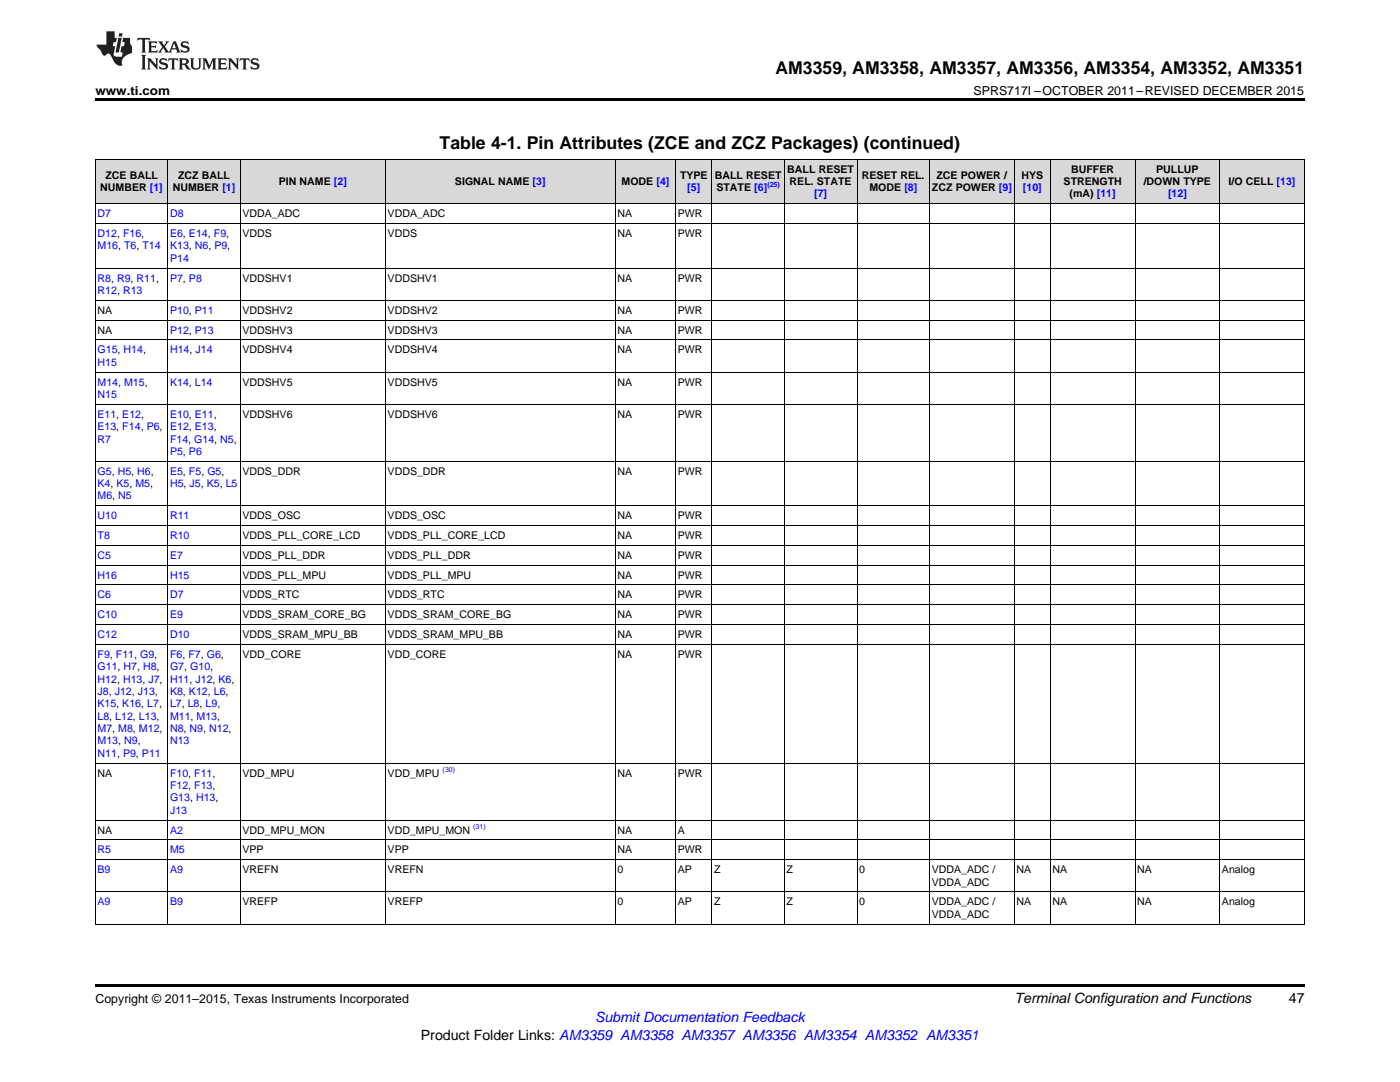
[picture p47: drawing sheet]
<svg xmlns="http://www.w3.org/2000/svg" width="279mm" height="216mm" viewBox="0 0 279 216" stroke-linecap="round" stroke-linejoin="round" font-family="sans-serif">
<defs><g id="words">
<g font-size="3.5">
<text x="154.8" y="14.8">AM3359, AM3358, AM3357, AM3356, AM3354, AM3352, AM3351</text>
<text x="87.7" y="29.7">Table 4-1. Pin Attributes (ZCE and ZCZ Packages) (continued)</text>
</g>
<text font-size="2.8" fill="#00f" x="118.7" y="203.9">Submit Documentation Feedback</text>
<g font-size="2.8">
<text x="202.5" y="200.1">Terminal Configuration and Functions</text>
<text x="257.2" y="200.1">47</text>
<text x="84" y="207.4">Product Folder Links: AM3359 AM3358 AM3357 AM3356 AM3354 AM3352 AM3351</text>
</g>
<g font-size="2.5">
<text x="19" y="19">www.ti.com</text>
<text x="194.3" y="19">SPRS717I –OCTOBER 2011–REVISED DECEMBER 2015</text>
<text x="19" y="200.1">Copyright © 2011–2015, Texas Instruments Incorporated</text>
</g>
<g font-size="2.1">
<text x="21" y="35.7">ZCE BALL</text>
<text x="35.5" y="35.7">ZCZ BALL</text>
<text x="135.7" y="35.7">TYPE</text>
<text x="142.7" y="35.7">BALL RESET</text>
<text x="157.1" y="34.5">BALL RESET</text>
<text x="172" y="35.7">RESET REL.</text>
<text x="186.9" y="35.7">ZCE POWER /</text>
<text x="203.8" y="35.7">HYS</text>
<text x="213.8" y="34.5">BUFFER</text>
<text x="230.8" y="34.5">PULLUP</text>
<text x="20" y="38.2">NUMBER [1]</text>
<text x="34.5" y="38.2">NUMBER [1]</text>
<text x="55.6" y="36.9">PIN NAME [2]</text>
<text x="90.8" y="36.9">SIGNAL NAME [3]</text>
<text x="124" y="36.9">MODE [4]</text>
<text x="143" y="38.2">STATE [6]</text>
<text x="157.6" y="36.9">REL. STATE</text>
<text x="173.5" y="38.2">MODE [8]</text>
<text x="186" y="38.2">ZCZ POWER [9]</text>
<text x="212.3" y="36.9">STRENGTH</text>
<text x="213.5" y="39.4">(mA) [11]</text>
<text x="228.2" y="36.9">/DOWN TYPE</text>
<text x="245.2" y="36.9">I/O CELL [13]</text>
<text x="48.4" y="43.4">VDDA_ADC</text>
<text x="48.4" y="47.3">VDDS</text>
<text x="77.4" y="43.4">VDDA_ADC</text>
<text x="77.4" y="47.3">VDDS</text>
<text x="123.2" y="43.4">NA</text>
<text x="123.2" y="47.3">NA</text>
<text x="135.3" y="43.4">PWR</text>
<text x="135.3" y="47.3">PWR</text>
<text x="48.4" y="56.2">VDDSHV1</text>
<text x="77.4" y="56.2">VDDSHV1</text>
<text x="123.2" y="56.2">NA</text>
<text x="135.3" y="56.2">PWR</text>
<text x="19.5" y="62.6">NA</text>
<text x="48.4" y="62.6">VDDSHV2</text>
<text x="77.4" y="62.6">VDDSHV2</text>
<text x="123.2" y="62.6">NA</text>
<text x="135.3" y="62.6">PWR</text>
<text x="19.5" y="66.6">NA</text>
<text x="48.4" y="66.6">VDDSHV3</text>
<text x="48.4" y="70.5">VDDSHV4</text>
<text x="77.4" y="66.6">VDDSHV3</text>
<text x="77.4" y="70.5">VDDSHV4</text>
<text x="123.2" y="66.6">NA</text>
<text x="123.2" y="70.5">NA</text>
<text x="135.3" y="66.6">PWR</text>
<text x="135.3" y="70.5">PWR</text>
<text x="48.4" y="76.9">VDDSHV5</text>
<text x="77.4" y="76.9">VDDSHV5</text>
<text x="123.2" y="76.9">NA</text>
<text x="135.3" y="76.9">PWR</text>
<text x="48.4" y="83.4">VDDSHV6</text>
<text x="77.4" y="83.4">VDDSHV6</text>
<text x="123.2" y="83.4">NA</text>
<text x="135.3" y="83.4">PWR</text>
<text x="48.4" y="94.7">VDDS_DDR</text>
<text x="77.4" y="94.7">VDDS_DDR</text>
<text x="123.2" y="94.7">NA</text>
<text x="135.3" y="94.7">PWR</text>
<text x="48.4" y="103.6">VDDS_OSC</text>
<text x="48.4" y="107.6">VDDS_PLL_CORE_LCD</text>
<text x="77.4" y="103.6">VDDS_OSC</text>
<text x="77.4" y="107.6">VDDS_PLL_CORE_LCD</text>
<text x="123.2" y="103.6">NA</text>
<text x="123.2" y="107.6">NA</text>
<text x="135.3" y="103.6">PWR</text>
<text x="135.3" y="107.6">PWR</text>
<text x="48.4" y="111.5">VDDS_PLL_DDR</text>
<text x="77.4" y="111.5">VDDS_PLL_DDR</text>
<text x="123.2" y="111.5">NA</text>
<text x="135.3" y="111.5">PWR</text>
<text x="48.4" y="115.5">VDDS_PLL_MPU</text>
<text x="48.4" y="119.4">VDDS_RTC</text>
<text x="77.4" y="115.5">VDDS_PLL_MPU</text>
<text x="77.4" y="119.4">VDDS_RTC</text>
<text x="123.2" y="115.5">NA</text>
<text x="123.2" y="119.4">NA</text>
<text x="135.3" y="115.5">PWR</text>
<text x="135.3" y="119.4">PWR</text>
<text x="48.4" y="123.4">VDDS_SRAM_CORE_BG</text>
<text x="77.4" y="123.4">VDDS_SRAM_CORE_BG</text>
<text x="123.2" y="123.4">NA</text>
<text x="135.3" y="123.4">PWR</text>
<text x="48.4" y="127.3">VDDS_SRAM_MPU_BB</text>
<text x="48.4" y="131.3">VDD_CORE</text>
<text x="77.4" y="127.3">VDDS_SRAM_MPU_BB</text>
<text x="77.4" y="131.3">VDD_CORE</text>
<text x="123.2" y="127.3">NA</text>
<text x="123.2" y="131.3">NA</text>
<text x="135.3" y="127.3">PWR</text>
<text x="135.3" y="131.3">PWR</text>
<text x="19.5" y="155">NA</text>
<text x="48.4" y="155">VDD_MPU</text>
<text x="77.4" y="155">VDD_MPU</text>
<text x="123.2" y="155">NA</text>
<text x="135.3" y="155">PWR</text>
<text x="19.5" y="166.3">NA</text>
<text x="48.4" y="166.3">VDD_MPU_MON</text>
<text x="77.4" y="166.3">VDD_MPU_MON</text>
<text x="123.2" y="166.3">NA</text>
<text x="135.3" y="166.3">A</text>
<text x="48.4" y="170.3">VPP</text>
<text x="77.4" y="170.3">VPP</text>
<text x="123.2" y="170.3">NA</text>
<text x="135.3" y="170.3">PWR</text>
<text x="48.4" y="174.2">VREFN</text>
<text x="77.4" y="174.2">VREFN</text>
<text x="123.2" y="174.2">0</text>
<text x="135.3" y="174.2">AP</text>
<text x="142.5" y="174.2">Z</text>
<text x="157" y="174.2">Z</text>
<text x="171.5" y="174.2">0</text>
<text x="185.9" y="174.2">VDDA_ADC /</text>
<text x="185.9" y="176.7">VDDA_ADC</text>
<text x="202.8" y="174.2">NA</text>
<text x="210.1" y="174.2">NA</text>
<text x="227" y="174.2">NA</text>
<text x="243.9" y="174.2">Analog</text>
<text x="48.4" y="180.7">VREFP</text>
<text x="77.4" y="180.7">VREFP</text>
<text x="123.2" y="180.7">0</text>
<text x="135.3" y="180.7">AP</text>
<text x="142.5" y="180.7">Z</text>
<text x="157" y="180.7">Z</text>
<text x="171.5" y="180.7">0</text>
<text x="185.9" y="180.7">VDDA_ADC /</text>
<text x="185.9" y="183.1">VDDA_ADC</text>
<text x="202.8" y="180.7">NA</text>
<text x="210.1" y="180.7">NA</text>
<text x="227" y="180.7">NA</text>
<text x="243.9" y="180.7">Analog</text>
</g>
<g font-size="2.1" fill="#00f">
<text x="137.2" y="38.2">[5]</text>
<text x="162.5" y="39.4">[7]</text>
<text x="204.2" y="38.2">[10]</text>
<text x="233.1" y="39.4">[12]</text>
<text x="19.5" y="43.4">D7</text>
<text x="19.5" y="47.3">D12, F16,</text>
<text x="33.9" y="43.4">D8</text>
<text x="33.9" y="47.3">E6, E14, F9,</text>
<text x="19.5" y="49.8">M16, T6, T14</text>
<text x="33.9" y="49.8">K13, N6, P9,</text>
<text x="33.9" y="52.2">P14</text>
<text x="19.5" y="56.2">R8, R9, R11,</text>
<text x="19.5" y="58.7">R12, R13</text>
<text x="33.9" y="56.2">P7, P8</text>
<text x="33.9" y="62.6">P10, P11</text>
<text x="19.5" y="70.5">G15, H14,</text>
<text x="33.9" y="66.6">P12, P13</text>
<text x="33.9" y="70.5">H14, J14</text>
<text x="19.5" y="73">H15</text>
<text x="19.5" y="76.9">M14, M15,</text>
<text x="33.9" y="76.9">K14, L14</text>
<text x="19.5" y="79.4">N15</text>
<text x="19.5" y="83.4">E11, E12,</text>
<text x="33.9" y="83.4">E10, E11,</text>
<text x="19.5" y="85.8">E13, F14, P6,</text>
<text x="19.5" y="88.3">R7</text>
<text x="33.9" y="85.8">E12, E13,</text>
<text x="33.9" y="88.3">F14, G14, N5,</text>
<text x="19.5" y="94.7">G5, H5, H6,</text>
<text x="33.9" y="90.8">P5, P6</text>
<text x="33.9" y="94.7">E5, F5, G5,</text>
<text x="19.5" y="97.2">K4, K5, M5,</text>
<text x="19.5" y="99.7">M6, N5</text>
<text x="33.9" y="97.2">H5, J5, K5, L5</text>
<text x="19.5" y="103.6">U10</text>
<text x="19.5" y="107.6">T8</text>
<text x="33.9" y="103.6">R11</text>
<text x="33.9" y="107.6">R10</text>
<text x="19.5" y="111.5">C5</text>
<text x="33.9" y="111.5">E7</text>
<text x="19.5" y="115.5">H16</text>
<text x="19.5" y="119.4">C6</text>
<text x="33.9" y="115.5">H15</text>
<text x="33.9" y="119.4">D7</text>
<text x="19.5" y="123.4">C10</text>
<text x="33.9" y="123.4">E9</text>
<text x="19.5" y="127.3">C12</text>
<text x="19.5" y="131.3">F9, F11, G9,</text>
<text x="33.9" y="127.3">D10</text>
<text x="33.9" y="131.3">F6, F7, G6,</text>
<text x="19.5" y="133.7">G11, H7, H8,</text>
<text x="19.5" y="136.2">H12, H13, J7,</text>
<text x="33.9" y="133.7">G7, G10,</text>
<text x="33.9" y="136.2">H11, J12, K6,</text>
<text x="19.5" y="138.7">J8, J12, J13,</text>
<text x="19.5" y="141.1">K15, K16, L7,</text>
<text x="19.5" y="143.6">L8, L12, L13,</text>
<text x="33.9" y="138.7">K8, K12, L6,</text>
<text x="33.9" y="141.1">L7, L8, L9,</text>
<text x="33.9" y="143.6">M11, M13,</text>
<text x="19.5" y="146.1">M7, M8, M12,</text>
<text x="19.5" y="148.6">M13, N9,</text>
<text x="33.9" y="146.1">N8, N9, N12,</text>
<text x="33.9" y="148.6">N13</text>
<text x="19.5" y="151">N11, P9, P11</text>
<text x="33.9" y="155">F10, F11,</text>
<text x="33.9" y="157.4">F12, F13,</text>
<text x="33.9" y="159.9">G13, H13,</text>
<text x="33.9" y="162.4">J13</text>
<text x="33.9" y="166.3">A2</text>
<text x="19.5" y="170.3">R5</text>
<text x="33.9" y="170.3">M5</text>
<text x="19.5" y="174.2">B9</text>
<text x="33.9" y="174.2">A9</text>
<text x="19.5" y="180.7">A9</text>
<text x="33.9" y="180.7">B9</text>
</g>
<g font-size="1.4" fill="#00f">
<text x="153.1" y="37.3">(25)</text>
<text x="88.3" y="154.1">(30)</text>
<text x="94.5" y="165.5">(31)</text>
</g>
</g></defs>
<g fill="#d8d8d8">
<path d="M19 31.8h14.5v8.9h-14.5z"/>
<path d="M33.5 31.8h14.5v8.9h-14.5z"/>
<path d="M48 31.8h28.9v8.9h-28.9z"/>
<path d="M76.9 31.8h45.9v8.9h-45.9z"/>
<path d="M122.8 31.8h12.1v8.9h-12.1z"/>
<path d="M134.9 31.8h7.2v8.9h-7.2z"/>
<path d="M142.1 31.8h14.5v8.9h-14.5z"/>
<path d="M156.6 31.8h14.5v8.9h-14.5z"/>
<path d="M171.1 31.8h14.4v8.9h-14.4z"/>
<path d="M185.5 31.8h16.9v8.9h-16.9z"/>
<path d="M202.4 31.8h7.3v8.9h-7.3z"/>
<path d="M209.7 31.8h16.9v8.9h-16.9z"/>
<path d="M226.6 31.8h16.9v8.9h-16.9z"/>
<path d="M243.5 31.8h16.8v8.9h-16.8z"/>
</g>
<path d="M19 19.5h241.3v.5h-241.3zM19 196.3h241.3v.5h-241.3z" fill="#000"/>
<g fill="none" stroke="#000" stroke-width=".2">
<path d="M33.5 31.8v152.6M48 31.8v152.6M76.9 31.8v152.6M122.8 31.8v152.6M134.8 31.8v152.6M142.1 31.8v152.6M156.5 31.8v152.6M171 31.8v152.6M185.5 31.8v152.6M202.4 31.8v152.6M209.6 31.8v152.6M226.5 31.8v152.6"/>
<path d="M243.4 31.8v152.6M260.3 31.8h-241.2l-.1 152.6h241.3v-152.6M19 59.9h241.3M19 53.5h241.3M19 44.6h241.3M19 40.7h241.3M19 74.2h241.3M19 67.8h241.3M19 63.9h241.3M19 92h241.3M19 80.7h241.3M19 116.7h241.3"/>
<path d="M19 112.8h241.3M19 108.8h241.3M19 104.9h241.3M19 100.9h241.3M19 128.6h241.3M19 124.6h241.3M19 120.7h241.3M19 152.3h241.3M19 178h241.3M19 171.5h241.3M19 167.6h241.3M19 163.6h241.3"/>
</g>
<g fill="#231f20">
<path d="M27.5 7.6l-.1 .5 .4-.2h.6v.1v2.1l-.2 .4h1l-.3-.4v-2.1l.1-.1h.5l.5 .2-.2-.5zM29.5 8.3l.2 .3v1.5l-.2 .4h1.8l.2-.6a1.04 1.04 0 0 1-1.3 .2v-.7h.6l.3 .2v-.6l-.3 .2h-.6v-.6l.8-.1 .4 .3-.2-.5zM31.5 8.3l.9 1.1-.9 1.1h.8l-.2-.2 .5-.7 .4 .7-.2 .2h1.5l-.1-.2 .1-.4h.9l.1 .4-.2 .2h1l-.3-.3-.7-1.9h-.5l-.9 2-.8-1 .9-1h-.8l.1 .3-.3 .5-.4-.6 .2-.2zM34.7 8.6l.4 1h-.7zM36.3 8.4a.63 .63 0 0 0-.2 .7 .63 .63 0 0 0 .6 .4l.6 .2 .1 .2a.75 .75 0 0 1-.7 .4 .75 .75 0 0 1-.6-.5l.1 .7 .1-.1a1.11 1.11 0 0 0 1.5-.6 1.13 1.13 0 0 0-1.2-.8l-.1-.4a1.04 1.04 0 0 1 1.2 .2l-.2-.5-.1 .1-.5-.2zM28.2 10.9l.2 .4v2.2l-.2 .4h1l-.3-.4v-2.2l.3-.4zM29.3 11.6l.3 .4v1.5l-.3 .4h.8l-.2-.4v-1.3l1.5 1.7v-1.9l.2-.4h-.7l.2 .4v.9l-1.1-1.3zM32 11.8a.62 .62 0 0 0-.2 .7 .62 .62 0 0 0 .6 .4l.6 .1 .1 .3a.76 .76 0 0 1-.7 .3 .76 .76 0 0 1-.6-.4l.1 .7 .1-.1a1.11 1.11 0 0 0 1.5-.6 1.13 1.13 0 0 0-1.2-.8l-.1-.4a1.04 1.04 0 0 1 1.2 .2l-.2-.6-.1 .1-.5-.1zM33.7 11.6l-.2 .6a.61 .61 0 0 1 .8-.3v1.6l-.2 .4h.9l-.2-.4v-1.6a.63 .63 0 0 1 .8 .3l-.2-.6zM35.6 11.6l.3 .4v1.5l-.3 .4h1l-.2-.2v-.8l.5 .2a.76 .76 0 0 0 1.2 .7l-1-1a.58 .58 0 0 0 .6-.5 .58 .58 0 0 0-.5-.6zM36.4 11.9h.1a.45 .45 0 0 1 .5 .1 .45 .45 0 0 1 .1 .5l-.7 .2zM37.9 11.6l.2 .2a2.17 2.17 0 0 0 .3 1.9 .99 .99 0 0 0 1.6-.6v-1.1l.2-.4h-.7l.2 .2a1.92 1.92 0 0 1-.2 1.8 .6 .6 0 0 1-.9-.5v-1.1l.2-.4zM40.4 11.6l.2 .4v1.5l-.2 .4h.7l-.2-.4v-1.4l.8 1.8 .8-1.8v1.4l-.2 .4h.9l-.2-.4v-1.5l.2-.4h-.8l-.6 1.5-.6-1.5zM43.4 11.6l.2 .4v1.5l-.2 .4h1.8l.2-.6a1.04 1.04 0 0 1-1.3 .1v-.6h.5l.4 .2v-.6l-.4 .2h-.5v-.7h.8l.3 .3-.1-.6zM45.5 11.6l.2 .4v1.5l-.2 .4h.7l-.2-.4v-1.3l1.5 1.7v-1.9l.2-.4h-.7l.2 .4v.9l-1.1-1.3zM47.9 11.6l-.1 .6a.61 .61 0 0 1 .8-.3v1.6l-.3 .4h1l-.3-.4 .1-1.6a.63 .63 0 0 1 .7 .3l-.1-.6zM50.2 11.8a.62 .62 0 0 0-.2 .7 .62 .62 0 0 0 .6 .4l.6 .1 .2 .3a.76 .76 0 0 1-.8 .3 .76 .76 0 0 1-.6-.4l.1 .7 .2-.1a1.11 1.11 0 0 0 1.5-.6 1.13 1.13 0 0 0-1.3-.8l-.1-.4a1.04 1.04 0 0 1 1.2 .2l-.1-.6-.2 .1-.5-.1z"/>
<path d="M21.2 6.3v2.6h-1.9l.1 .4 .7 .9a.91 .91 0 0 0 1 .8 .56 .56 0 0 1 .5-.3 .56 .56 0 0 1 .5 .3l.4 .8a1.53 1.53 0 0 0 1.9 1.2 1.54 1.54 0 0 1 1-2.1l.9-.3v-1.4a1.52 1.52 0 0 1-.3-1.6h-1.4l-.2 .8h.5l-.2 .8h-.4l-.2 1v.2l.4 .1-.2 .8a1.93 1.93 0 0 1-1.6-.3l.3-1.8h-.5l.2-.8h.4l.2-.8h-.4v-1.3zM23.6 7.6l-.6 2.9h.7l.6-2.9zM23.8 6.6l-.1 .7h.6l.2-.7z"/>
</g>
<use href="#words"/>
</svg>
